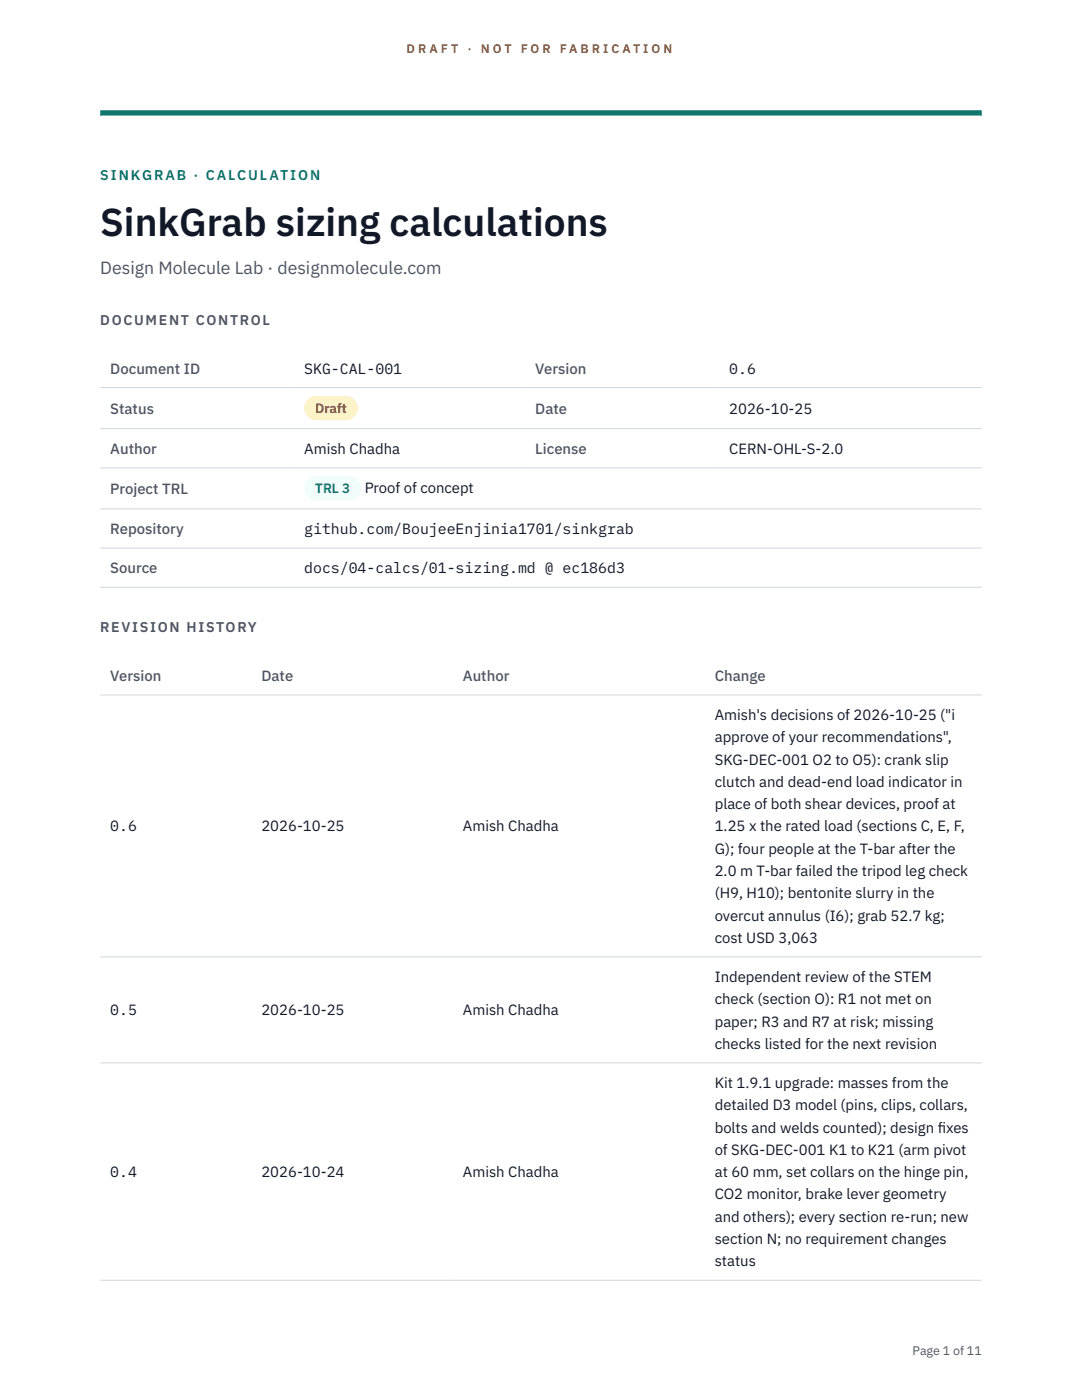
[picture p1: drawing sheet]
<svg xmlns="http://www.w3.org/2000/svg" width="216mm" height="279mm" viewBox="0 0 216 279" stroke-linecap="round" stroke-linejoin="round" font-family="sans-serif">
<defs><g id="words">
<text font-size="7.8" fill="#111827" x="20" y="47.1">SinkGrab sizing calculations</text>
<text font-size="3.5" fill="#4b5563" x="20" y="54.6">Design Molecule Lab · designmolecule.com</text>
<g font-size="3" fill="#4b5563">
<text x="22" y="74.5">Document ID</text>
<text x="106.8" y="74.5">Version</text>
<text x="22" y="82.6">Status</text>
<text x="106.8" y="82.6">Date</text>
<text x="22" y="90.6">Author</text>
<text x="106.8" y="90.6">License</text>
<text x="22" y="98.6">Project TRL</text>
<text x="22" y="106.6">Repository</text>
<text x="22" y="114.4">Source</text>
<text x="22" y="135.9">Version</text>
<text x="52.2" y="135.9">Date</text>
<text x="92.4" y="135.9">Author</text>
<text x="142.6" y="135.9">Change</text>
</g>
<g font-size="3" fill="#111827">
<text x="60.7" y="74.5">SKG-CAL-001</text>
<text x="145.5" y="74.5">0.6</text>
<text x="145.5" y="82.6">2026-10-25</text>
<text x="60.7" y="90.6">Amish Chadha</text>
<text x="145.5" y="90.6">CERN-OHL-S-2.0</text>
<text x="72.8" y="98.5">Proof of concept</text>
<text x="60.7" y="106.6">github.com/BoujeeEnjinia1701/sinkgrab</text>
<text x="60.7" y="114.4">docs/04-calcs/01-sizing.md @ ec186d3</text>
<text x="142.6" y="143.7">Amish's decisions of 2026-10-25 (&quot;i</text>
<text x="142.6" y="148.2">approve of your recommendations&quot;,</text>
<text x="142.6" y="152.6">SKG-DEC-001 O2 to O5): crank slip</text>
<text x="142.6" y="157.1">clutch and dead-end load indicator in</text>
<text x="142.6" y="161.5">place of both shear devices, proof at</text>
<text x="22" y="165.9">0.6</text>
<text x="52.2" y="165.9">2026-10-25</text>
<text x="92.4" y="165.9">Amish Chadha</text>
<text x="142.6" y="165.9">1.25 x the rated load (sections C, E, F,</text>
<text x="142.6" y="170.4">G); four people at the T-bar after the</text>
<text x="142.6" y="174.8">2.0 m T-bar failed the tripod leg check</text>
<text x="142.6" y="179.3">(H9, H10); bentonite slurry in the</text>
<text x="142.6" y="183.7">overcut annulus (I6); grab 52.7 kg;</text>
<text x="142.6" y="188.2">cost USD 3,063</text>
<text x="142.6" y="196">Independent review of the STEM</text>
<text x="22" y="202.7">0.5</text>
<text x="52.2" y="202.7">2026-10-25</text>
<text x="92.4" y="202.7">Amish Chadha</text>
<text x="142.6" y="200.4">check (section O): R1 not met on</text>
<text x="142.6" y="204.9">paper; R3 and R7 at risk; missing</text>
<text x="142.6" y="209.3">checks listed for the next revision</text>
<text x="142.6" y="217.1">Kit 1.9.1 upgrade: masses from the</text>
<text x="142.6" y="221.6">detailed D3 model (pins, clips, collars,</text>
<text x="142.6" y="226">bolts and welds counted); design f</text>
<text x="187.1" y="226">ixes</text>
<text x="142.6" y="230.5">of SKG-DEC-001 K1 to K21 (arm pivot</text>
<text x="22" y="234.9">0.4</text>
<text x="52.2" y="234.9">2026-10-24</text>
<text x="92.4" y="234.9">Amish Chadha</text>
<text x="142.6" y="234.9">at 60 mm, set collars on the hinge pin,</text>
<text x="142.6" y="239.4">CO2 monitor, brake lever geometry</text>
<text x="142.6" y="243.8">and others); every section re-run; new</text>
<text x="142.6" y="248.3">section N; no requirement changes</text>
<text x="142.6" y="252.7">status</text>
</g>
<text font-size="2.8" fill="#0f766e" x="20" y="36">SINKGRAB · CALCULATION</text>
<g font-size="2.8" fill="#4b5563">
<text x="20" y="64.8">DOCUMENT CONTROL</text>
<text x="20" y="126.2">REVISION HISTORY</text>
</g>
<text font-size="2.7" fill="#92400e" x="62.9" y="82.5">Draft</text>
<text font-size="2.7" fill="#0f766e" x="62.9" y="98.5">TRL 3</text>
<g font-size="2.5" fill="#b45309">
<text x="81.1" y="10.5">D R A F T</text>
<text x="93.3" y="10.5">·</text>
<text x="95.9" y="10.5">N O T</text>
<text x="103.9" y="10.5">F O R</text>
<text x="111.7" y="10.5">F A B R I C A T I O N</text>
</g>
<text font-size="2.5" fill="#4b5563" x="182.1" y="270.3">Page 1 of 11</text>
</g></defs>
<path d="M20 23.1h175.9zM20 22h175.9v1.1h-175.9z" fill-rule="evenodd" fill="#0f766e"/>
<path d="M20 77.3h175.9M20 85.5h175.9M20 93.4h175.9M20 101.6h175.9M20 109.4h175.9M20 117.2h175.9M20 138.7h175.9M20 191h175.9M20 212.1h175.9M20 255.5h175.9" fill="none" stroke="#d1d5db" stroke-width=".2"/>
<path d="M60.7 79h10.7v4.9h-10.7z" fill="#fef3c7"/>
<path d="M60.7 95.1h11.4v4.8h-11.4z" fill="#f0fdfa"/>
<use href="#words"/>
</svg>
